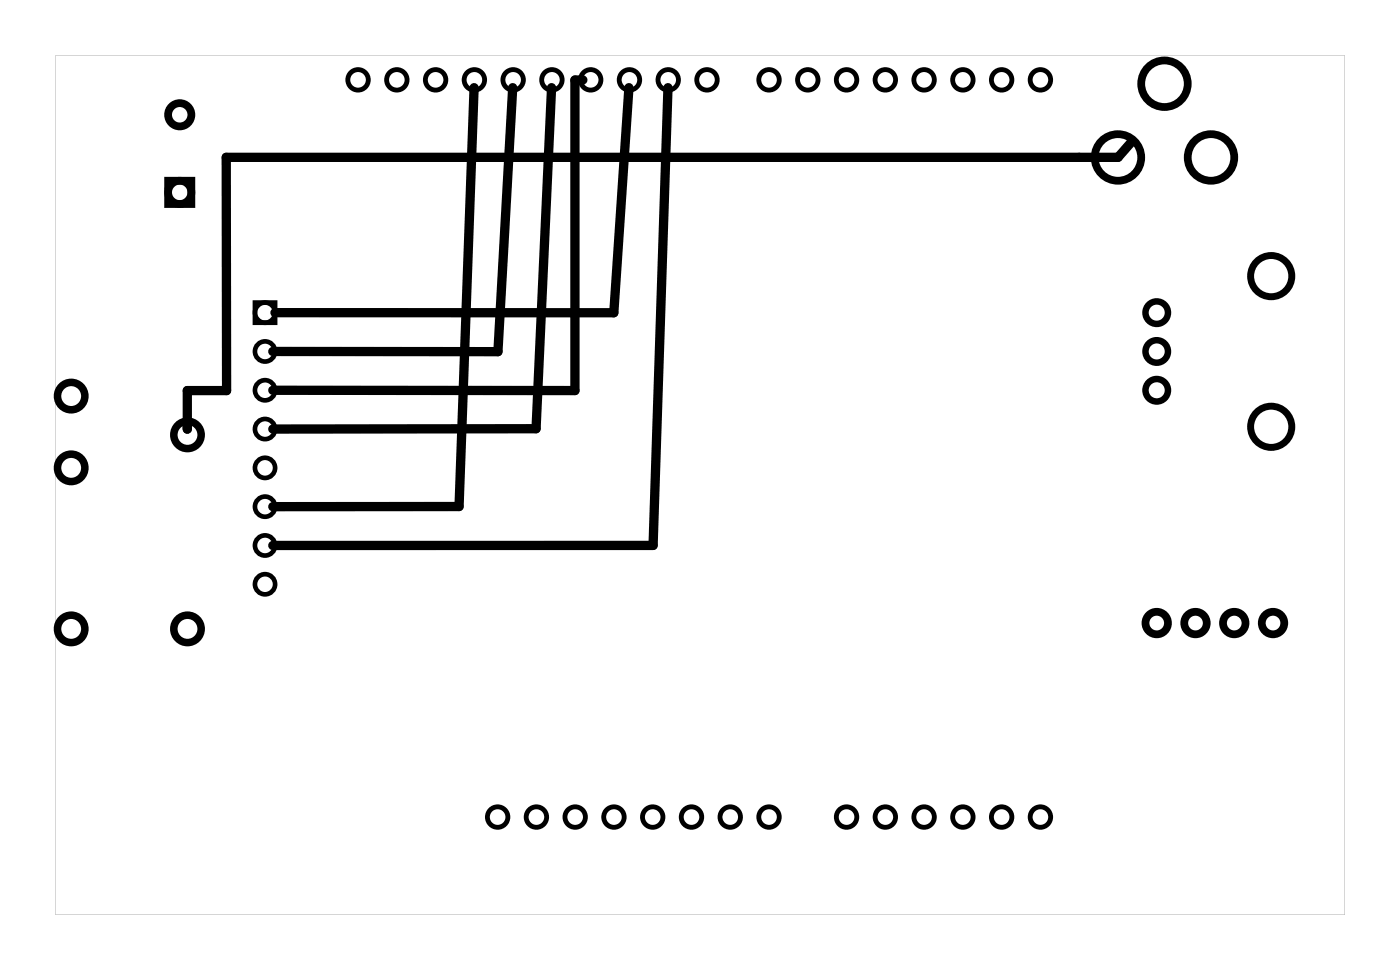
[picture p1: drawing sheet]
<svg xmlns="http://www.w3.org/2000/svg" width="92mm" height="63mm" viewBox="0 0 92 63" stroke-linecap="round" stroke-linejoin="round" font-family="sans-serif">
<path d="M3.6 3.6h84.5v56.3h-84.5zM3.6 3.6v56.3h84.5v-56.3z" fill="#000"/>
<g fill="none" stroke="#000" stroke-width=".51">
<path d="M11 11.8h1.5v1.6h-1.5z"/>
<circle cx="11.8" cy="12.6" r=".76"/>
<circle cx="11.8" cy="7.5" r=".76"/>
<circle cx="73.2" cy="10.3" r="1.52"/>
<circle cx="76.3" cy="5.5" r="1.52"/>
<circle cx="79.3" cy="10.3" r="1.52"/>
<circle cx="75.8" cy="40.8" r=".74"/>
<circle cx="78.3" cy="40.8" r=".74"/>
<circle cx="80.9" cy="40.8" r=".74"/>
<circle cx="83.4" cy="40.8" r=".74"/>
</g>
<g fill="none" stroke="#000" stroke-width=".42">
<circle cx="75.8" cy="23" r=".74"/>
<circle cx="75.8" cy="25.5" r=".74"/>
<circle cx="75.8" cy="20.5" r=".74"/>
</g>
<g fill="none" stroke="#000" stroke-width=".45">
<circle cx="83.3" cy="18.1" r="1.35"/>
<circle cx="83.3" cy="27.9" r="1.35"/>
</g>
<g fill="none" stroke="#000" stroke-width=".3">
<path d="M16.7 19.8h1.3v1.3h-1.3z"/>
<circle cx="17.4" cy="38.2" r=".66"/>
<circle cx="17.4" cy="33.2" r=".66"/>
<circle cx="17.4" cy="35.7" r=".66"/>
<circle cx="17.4" cy="30.6" r=".66"/>
<circle cx="17.4" cy="20.5" r=".66"/>
<circle cx="17.4" cy="25.5" r=".66"/>
<circle cx="17.4" cy="28.1" r=".66"/>
<circle cx="17.4" cy="23" r=".66"/>
</g>
<g fill="none" stroke="#000" stroke-width=".32">
<circle cx="23.5" cy="5.2" r=".67"/>
<circle cx="26" cy="5.2" r=".67"/>
<circle cx="28.5" cy="5.2" r=".67"/>
<circle cx="31.1" cy="5.2" r=".67"/>
<circle cx="33.6" cy="5.2" r=".67"/>
<circle cx="36.2" cy="5.2" r=".67"/>
<circle cx="38.7" cy="5.2" r=".67"/>
<circle cx="41.2" cy="5.2" r=".67"/>
<circle cx="43.8" cy="5.2" r=".67"/>
<circle cx="46.3" cy="5.2" r=".67"/>
<circle cx="50.4" cy="5.2" r=".67"/>
<circle cx="52.9" cy="5.2" r=".67"/>
<circle cx="55.5" cy="5.2" r=".67"/>
<circle cx="58" cy="5.2" r=".67"/>
<circle cx="60.5" cy="5.2" r=".67"/>
<circle cx="63.1" cy="5.2" r=".67"/>
<circle cx="65.6" cy="5.2" r=".67"/>
<circle cx="68.2" cy="5.2" r=".67"/>
<circle cx="32.6" cy="53.5" r=".67"/>
<circle cx="35.1" cy="53.5" r=".67"/>
<circle cx="37.7" cy="53.5" r=".67"/>
<circle cx="40.2" cy="53.5" r=".67"/>
<circle cx="42.8" cy="53.5" r=".67"/>
<circle cx="45.3" cy="53.5" r=".67"/>
<circle cx="47.8" cy="53.5" r=".67"/>
<circle cx="50.4" cy="53.5" r=".67"/>
<circle cx="55.5" cy="53.5" r=".67"/>
<circle cx="58" cy="53.5" r=".67"/>
<circle cx="60.5" cy="53.5" r=".67"/>
<circle cx="63.1" cy="53.5" r=".67"/>
<circle cx="65.6" cy="53.5" r=".67"/>
<circle cx="68.2" cy="53.5" r=".67"/>
</g>
<g fill="none" stroke="#000" stroke-width=".49">
<circle cx="4.7" cy="30.6" r=".9"/>
<circle cx="4.7" cy="25.9" r=".9"/>
<circle cx="12.3" cy="28.5" r=".9"/>
<circle cx="4.7" cy="41.2" r=".9"/>
<circle cx="12.3" cy="41.2" r=".9"/>
</g>
<path d="M31.1 5.7l-1 27.5h-12.2M33.6 5.7l-1 17.3h-14.7M36.1 5.7l-1 22.4h-17.2M38.2 5.2h-.5v20.4l-19.8-.1M41.2 5.7l-1 14.8h-22.2M43.8 5.7l-1 30h-24.9M74.1 9.4l-.8 .9h-58.5v15.3h-2.5v2.5v-.3" fill="none" stroke="#000" stroke-width=".61"/>
</svg>
